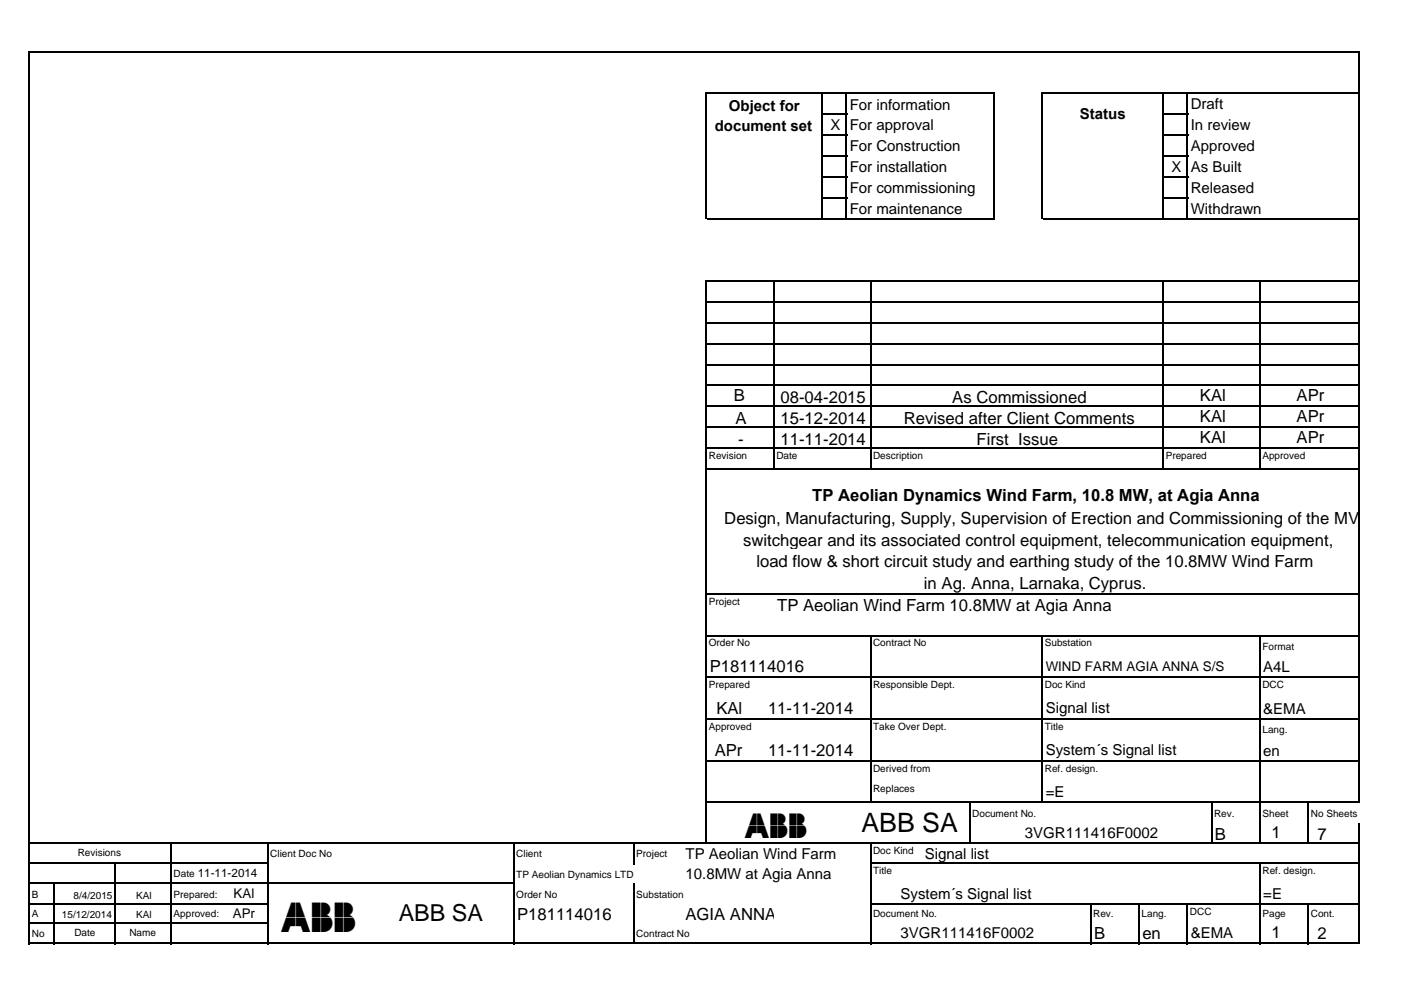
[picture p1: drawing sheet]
<svg xmlns="http://www.w3.org/2000/svg" width="297mm" height="210mm" viewBox="0 0 297 210" stroke-linecap="round" stroke-linejoin="round" font-family="sans-serif">
<defs><g id="words">
<text font-size="8.5" x="59.5" y="197">ABB</text>
<text font-size="7.1" x="157.6" y="177.3">ABB</text>
<text font-size="5.6" x="182.2" y="175.9">ABB SA</text>
<text font-size="4.9" x="84.4" y="194.7">ABB SA</text>
<g font-size="3.5">
<text x="155.3" y="84.8">B</text>
<text x="155.6" y="89.6">A</text>
<text x="165.1" y="85.2">08-04-2015</text>
<text x="165.1" y="89.6">15-12-2014</text>
<text x="191.2" y="89.6">Revised after Client Comments</text>
<text x="201.5" y="85.2">As Commissioned</text>
<text x="253.9" y="84.8">KAl</text>
<text x="253.9" y="89.3">KAl</text>
<text x="274.3" y="84.8">APr</text>
<text x="274.3" y="89.3">APr</text>
<text x="156.1" y="94">-</text>
<text x="165.1" y="94">11-11-2014</text>
<text x="206.6" y="94">First Issue</text>
<text x="253.9" y="93.7">KAl</text>
<text x="274.3" y="93.7">APr</text>
<text x="171.8" y="106">ΤP Aeolian Dynamics Wind Farm, 10.8 MW, at Agia Anna</text>
<text x="153.2" y="110.8">Design, Manufacturing, Supply, Supervision of Erection and Commissioning of the MV</text>
<text x="157.2" y="115.4">switchgear and its associated control equipment, telecommunication equipment,</text>
<text x="160" y="119.9">load flow &amp; short circuit study and earthing study of the 10.8MW Wind Farm</text>
<text x="195.5" y="124.5">in Ag. Anna, Larnaka, Cyprus.</text>
<text x="164.4" y="129.1">TP Aeolian Wind Farm 10.8MW at Agia Anna</text>
<text x="150.1" y="142.2">P181114016</text>
<text x="151.6" y="151">KAl</text>
<text x="162.5" y="151">11-11-2014</text>
<text x="151.2" y="159.8">APr</text>
<text x="162.5" y="159.8">11-11-2014</text>
<text x="257" y="177.6">B</text>
<text x="269" y="177.3">1</text>
<text x="278.7" y="177.6">7</text>
<text x="109.4" y="194.6">P181114016</text>
<text x="145" y="194.6">AGIA ANNA</text>
<text x="231.5" y="198.6">B</text>
<text x="241.7" y="198.6">en</text>
<text x="269" y="198.4">1</text>
<text x="278.7" y="198.6">2</text>
</g>
<g font-size="3.2">
<text x="154.2" y="23.5">Object for</text>
<text x="179.8" y="23.3">For information</text>
<text x="251.9" y="23.1">Draft</text>
<text x="151.2" y="27.7">document set</text>
<text x="175.7" y="27.5">X For approval</text>
<text x="228.5" y="25.2">Status</text>
<text x="251.9" y="27.5">In review</text>
<text x="179.8" y="31.9">For Construction</text>
<text x="251.9" y="31.9">Approved</text>
<text x="179.8" y="36.3">For installation</text>
<text x="179.8" y="40.7">For commissioning</text>
<text x="247.9" y="36.3">X As Built</text>
<text x="251.9" y="40.7">Released</text>
<text x="179.8" y="45.2">For maintenance</text>
<text x="251.9" y="45.2">Withdrawn</text>
<text x="267.3" y="142.2">A4L</text>
<text x="221.2" y="150.8">Signal list</text>
<text x="267.3" y="151">&amp;EMA</text>
<text x="221.2" y="159.6">System´s Signal list</text>
<text x="267.3" y="159.8">en</text>
<text x="221.2" y="168.6">=E</text>
<text x="216.8" y="177.3">3VGR111416F0002</text>
<text x="145" y="181.7">TP Aeolian Wind Farm</text>
<text x="145" y="185.9">10.8MW at Agia Anna</text>
<text x="195.7" y="181.7">Signal list</text>
<text x="190.5" y="190.1">System´s Signal list</text>
<text x="267.3" y="190.1">=E</text>
<text x="190.5" y="198.4">3VGR111416F0002</text>
<text x="251.9" y="198.4">&amp;EMA</text>
</g>
<g font-size="2.8">
<text x="221.2" y="142">WIND FARM AGIA ANNA S/S</text>
<text x="49.4" y="190">KAl</text>
<text x="49.3" y="194">APr</text>
</g>
<text font-size="2.5" x="41.8" y="185.4">11-11-2014</text>
<g font-size="2.1">
<text x="150" y="97">Revision</text>
<text x="164.3" y="97">Date</text>
<text x="184.7" y="97">Description</text>
<text x="246.6" y="97">Prepared</text>
<text x="267.1" y="97">Approved</text>
<text x="150" y="127.9">Project</text>
<text x="150" y="136.7">Order No</text>
<text x="184.7" y="136.7">Contract No</text>
<text x="221.1" y="136.7">Substation</text>
<text x="267.1" y="137.4">Format</text>
<text x="150" y="145.5">Prepared</text>
<text x="184.7" y="145.5">Responsible Dept.</text>
<text x="221.1" y="145.5">Doc Kind</text>
<text x="267.1" y="145.5">DCC</text>
<text x="150" y="154.3">Approved</text>
<text x="184.7" y="154.3">Take Over Dept.</text>
<text x="221.1" y="154.3">Title</text>
<text x="267.1" y="155">Lang.</text>
<text x="184.7" y="163.2">Derived from</text>
<text x="184.7" y="167.6">Replaces</text>
<text x="221.1" y="163.2">Ref. design.</text>
<text x="205.7" y="172.7">Document No.</text>
<text x="256.9" y="172.7">Rev.</text>
<text x="267.1" y="172.7">Sheet</text>
<text x="277.3" y="172.7">No Sheets</text>
<text x="16.4" y="181">Revisions</text>
<text x="36.7" y="185.4">Date</text>
<text x="57.2" y="181.2">Client Doc No</text>
<text x="109.2" y="181.2">Client</text>
<text x="109.2" y="185.7">TP Aeolian Dynamics LTD</text>
<text x="134.6" y="181.2">Project</text>
<text x="184.7" y="180.6">Doc Kind</text>
<text x="184.7" y="184.9">Title</text>
<text x="267.1" y="184.9">Ref. design.</text>
<text x="6.7" y="189.8">B</text>
<text x="15.6" y="190.1">8/4/2015</text>
<text x="28.8" y="190.1">KAl</text>
<text x="36.7" y="189.8">Prepared:</text>
<text x="109.2" y="189.8">Order No</text>
<text x="134.6" y="189.8">Substation</text>
<text x="6.7" y="193.9">A</text>
<text x="13.1" y="194">15/12/2014</text>
<text x="15.7" y="197.9">Date</text>
<text x="27.4" y="197.9">Name</text>
<text x="28.8" y="194">KAl</text>
<text x="36.7" y="193.9">Approved:</text>
<text x="184.7" y="193.9">Document No.</text>
<text x="231.3" y="193.9">Rev.</text>
<text x="241.5" y="193.9">Lang.</text>
<text x="251.7" y="193.5">DCC</text>
<text x="267.1" y="193.9">Page</text>
<text x="277.3" y="193.9">Cont.</text>
<text x="6.7" y="198.1">No</text>
<text x="134.6" y="198.1">Contract No</text>
</g>
</g></defs>
<g fill="none" stroke="#000" stroke-width=".35">
<path d="M6.2 10.8v188.9M6.4 10.9h281.3M149.4 19.6v26.8M149.6 19.8h60.9M174 19.9v26.5M179.1 19.9v26.5M210.3 19.9v26.5M220.5 19.6v26.8M220.7 19.8h67M246.1 19.9v26.5M251.2 19.9v26.5M287.6 11.1v158.8"/>
<path d="M174.1 24.2h5.2M174.1 28.6h5.2M174.1 33h5.2M174.1 37.4h5.2M246.3 24.2h5.1M246.3 28.6h5.1M246.3 33h5.1M246.3 37.4h5.1M149.4 59.3v119.2M149.6 46.2h60.9M149.6 59.4h138.1M163.7 59.6v39.7"/>
<path d="M174.1 41.8h5.2M184.2 59.6v39.7M220.7 46.2h67M246.1 59.6v39.7M246.3 41.8h5.1M266.6 59.6v39.7M149.6 63.9h138.1M149.6 68.3h138.1M149.6 72.7h138.1M149.6 77.1h138.1M149.6 81.5h138.1M149.6 85.9h138.1"/>
<path d="M149.6 90.3h138.1M149.6 94.7h138.1M149.6 99.1h138.1M149.6 125.6h138.1M149.6 134.4h138.1M184.2 134.6v35.3M220.5 134.6v35.3M266.6 134.6v43.9M149.6 143.2h138.1M149.6 152h138.1M6.4 178.3h281.3M36.2 178.5v21.2"/>
<path d="M56.7 178.5v21.2M108.7 178.5v21.2M134.1 178.5v4.2M149.6 160.9h138.1M149.6 169.7h138.1M184.2 178.5v21.2M205.2 169.9v8.6M256.3 169.9v8.6M276.8 169.9v8.6M287.6 174.1v25.6M6.4 182.6h50.4M6.4 191.2h50.4"/>
<path d="M6.4 186.8h102.5M6.4 195.1h50.4M6.4 199.5h281.3M11.3 187v12.7M24.4 182.7v17M134.1 186.8v12.9M184.4 182.6h103.3M184.4 191.2h103.3M230.8 191.4v8.3M241 191.4v8.3M251.2 191.4v8.3M266.6 182.7v17"/>
<path d="M276.8 191.4v8.3"/>
</g>
<use href="#words"/>
</svg>
